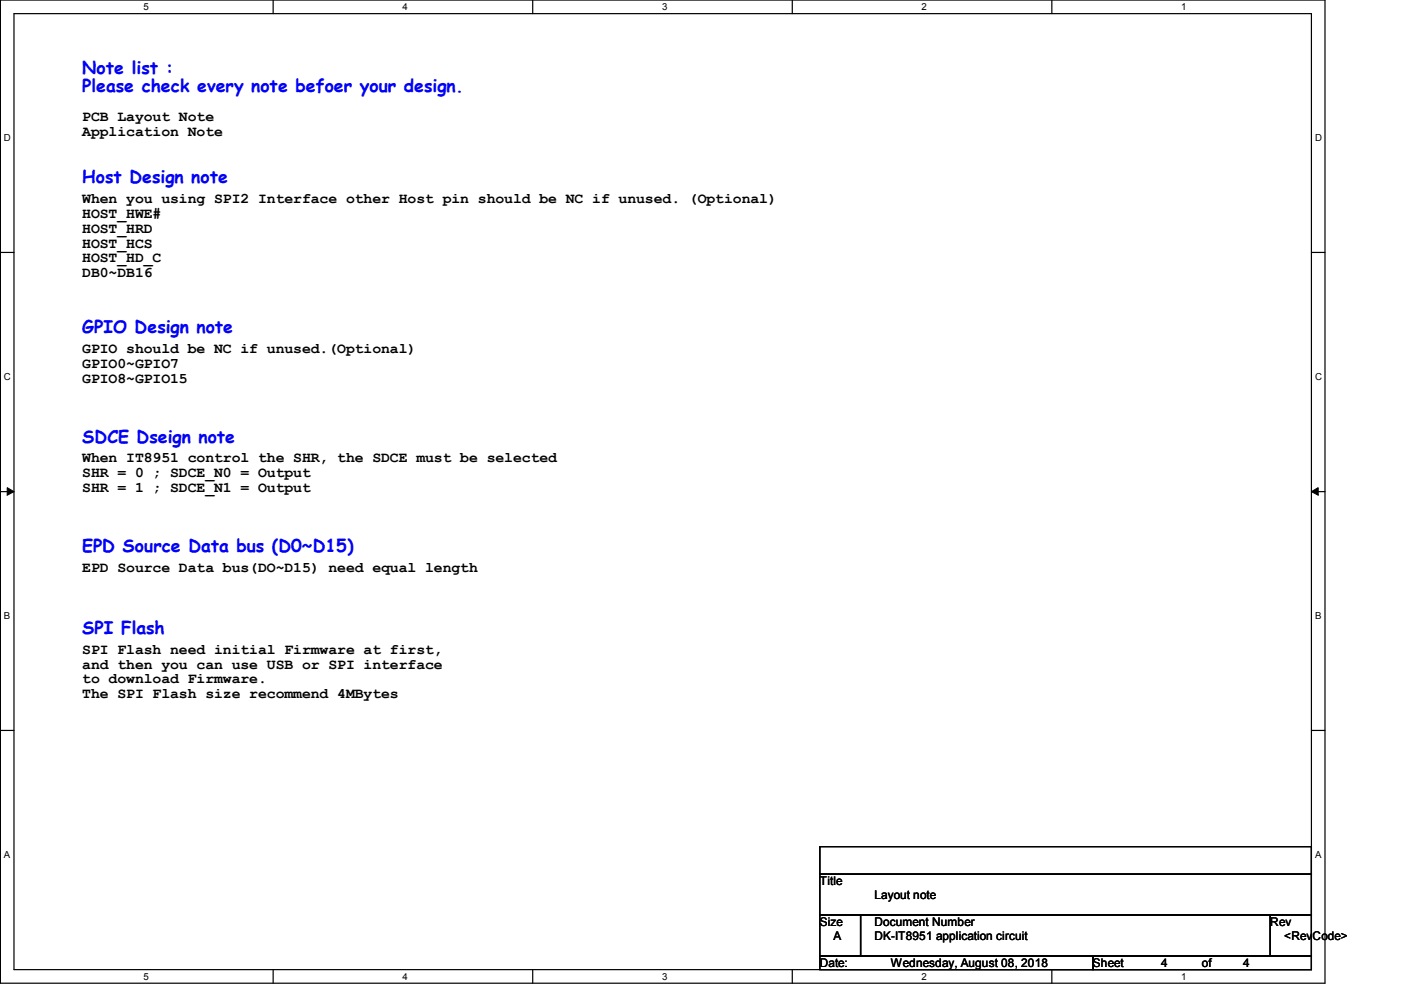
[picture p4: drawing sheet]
<svg xmlns="http://www.w3.org/2000/svg" width="297mm" height="210mm" viewBox="0 0 297 210" stroke-linecap="round" stroke-linejoin="round" font-family="sans-serif">
<defs><g id="words">
<g font-size="3.7" fill="#00f">
<text x="17.4" y="15.7">Note list :</text>
<text x="17.4" y="19.4">Please check every note befoer your design.</text>
<text x="17.4" y="38.8">Host Design note</text>
<text x="17.4" y="70.6">GPIO Design note</text>
<text x="17.4" y="93.8">SDCE Dseign note</text>
<text x="17.4" y="117">EPD Source Data bus (D0~D15)</text>
<text x="17.4" y="134.4">SPI Flash</text>
</g>
<g font-size="3.1">
<text x="17.4" y="25.7">PCB Layout Note</text>
<text x="17.4" y="28.8">Application Note</text>
<text x="17.4" y="43.1">When you using SPI2 Interface other Host pin should be NC if unused. (Optional)</text>
<text x="17.4" y="46.2">HOST_HWE#</text>
<text x="17.4" y="49.4">HOST_HRD</text>
<text x="17.4" y="52.5">HOST_HCS</text>
<text x="17.4" y="55.6">HOST_HD_C</text>
<text x="17.4" y="58.8">DB0~DB16</text>
<text x="17.4" y="74.9">GPIO should be NC if unused.(Optional)</text>
<text x="17.4" y="78.1">GPIO0~GPIO7</text>
<text x="17.4" y="81.2">GPIO8~GPIO15</text>
<text x="17.4" y="98.1">When IT8951 control the SHR, the SDCE must be selected</text>
<text x="17.4" y="101.2">SHR = 0 ; SDCE_N0 = Output</text>
<text x="17.4" y="104.3">SHR = 1 ; SDCE_N1 = Output</text>
<text x="17.4" y="121.3">EPD Source Data bus(DO~D15) need equal length</text>
<text x="17.4" y="138.6">SPI Flash need initial Firmware at first,</text>
<text x="17.4" y="141.7">and then you can use USB or SPI interface</text>
<text x="17.4" y="144.9">to download Firmware.</text>
<text x="17.4" y="148">The SPI Flash size recommend 4MBytes</text>
</g>
<g font-size="2.5">
<text x="173.8" y="187.7">Title</text>
<text x="185.4" y="190.6">Layout note</text>
<text x="173.8" y="196.4">Size</text>
<text x="185.4" y="196.4">Document Number</text>
<text x="269.3" y="196.4">Rev</text>
<text x="176.7" y="199.2">A</text>
<text x="185.4" y="199.2">DK-IT8951 application circuit</text>
<text x="272.3" y="199.2">&lt;RevCode&gt;</text>
<text x="173.8" y="205.1">Date:</text>
<text x="188.9" y="205.1">Wednesday, August 08, 2018</text>
<text x="231.7" y="205.1">Sheet</text>
<text x="246.2" y="205.1">4</text>
<text x="254.8" y="205.1">of</text>
<text x="263.6" y="205.1">4</text>
</g>
<g font-size="2">
<text x="30.4" y="2.1">5</text>
<text x="85.3" y="2.1">4</text>
<text x="140.4" y="2.1">3</text>
<text x="195.4" y="2.1">2</text>
<text x="250.4" y="2.1">1</text>
<text x=".8" y="30">D</text>
<text x="278.8" y="30">D</text>
<text x=".8" y="80.6">C</text>
<text x="278.8" y="80.6">C</text>
<text x=".8" y="131.3">B</text>
<text x="278.8" y="131.3">B</text>
<text x=".8" y="182">A</text>
<text x="278.8" y="182">A</text>
<text x="30.4" y="207.7">5</text>
<text x="85.3" y="207.7">4</text>
<text x="140.4" y="207.7">3</text>
<text x="195.4" y="207.7">2</text>
<text x="250.4" y="207.7">1</text>
</g>
</g></defs>
<path d="M.1 0h280.8v208.5h-280.8zM3 2.9h275v202.7h-275z" fill="none" stroke="#000" stroke-width=".25"/>
<g fill="#fff">
<path d="M30.4 .4h1v2.2h-1z"/>
<path d="M30.4 205.9h1v2.2h-1z"/>
</g>
<path d="M57.9 0v2.9M57.9 205.6v2.9" fill="none" stroke="#000" stroke-width=".25"/>
<g fill="#fff">
<path d="M85.3 .4h1.1v2.2h-1.1z"/>
<path d="M85.3 205.9h1.1v2.2h-1.1z"/>
</g>
<path d="M112.9 0v2.9M112.9 205.6v2.9" fill="none" stroke="#000" stroke-width=".25"/>
<g fill="#fff">
<path d="M140.4 .4h1v2.2h-1z"/>
<path d="M140.4 205.9h1v2.2h-1z"/>
</g>
<path d="M168 0v2.9M168 205.6v2.9" fill="none" stroke="#000" stroke-width=".25"/>
<g fill="#fff">
<path d="M195.4 .4h1v2.2h-1z"/>
<path d="M195.4 205.9h1v2.2h-1z"/>
</g>
<path d="M223 0v2.9M223 205.6v2.9" fill="none" stroke="#000" stroke-width=".25"/>
<g fill="#fff">
<path d="M250.4 .4h1.1v2.2h-1.1z"/>
<path d="M250.4 205.9h1.1v2.2h-1.1z"/>
<path d="M.8 28.2h1.4v2.2h-1.4z"/>
<path d="M278.8 28.2h1.4v2.2h-1.4z"/>
<path d="M.8 78.8h1.4v2.2h-1.4z"/>
<path d="M278.8 78.8h1.4v2.2h-1.4z"/>
</g>
<path d="M.1 53.5h2.9M278 53.5h2.9" fill="none" stroke="#000" stroke-width=".25"/>
<g fill="#fff">
<path d="M.8 129.6h1.3v2.2h-1.3z"/>
<path d="M278.8 129.6h1.3v2.2h-1.3z"/>
</g>
<path d="M.1 104.2h2.9M278 104.2h2.9" fill="none" stroke="#000" stroke-width=".25"/>
<path d="M1.5 103.4l1.5 .8-1.5 .8zM278 104.2l1.5-.8v1.6z" fill="#000" stroke="#000" stroke-width=".21"/>
<g fill="#fff">
<path d="M.8 180.2h1.2v2.2h-1.2z"/>
<path d="M278.8 180.2h1.2v2.2h-1.2z"/>
</g>
<path d="M.1 154.9h2.9M278 154.9h2.9M173.8 179.5h104.2v5.8h-104.2zM173.8 185.3h104.2v8.7h-104.2zM173.8 194h8.7v8.7h-8.7zM182.5 194h86.8v8.7h-86.8zM269.3 194h8.7v8.7h-8.7zM173.8 202.7h57.9v2.9h-57.9zM231.7 202.7h46.3v2.9h-46.3z" fill="none" stroke="#000" stroke-width=".25"/>
<use href="#words"/>
</svg>
